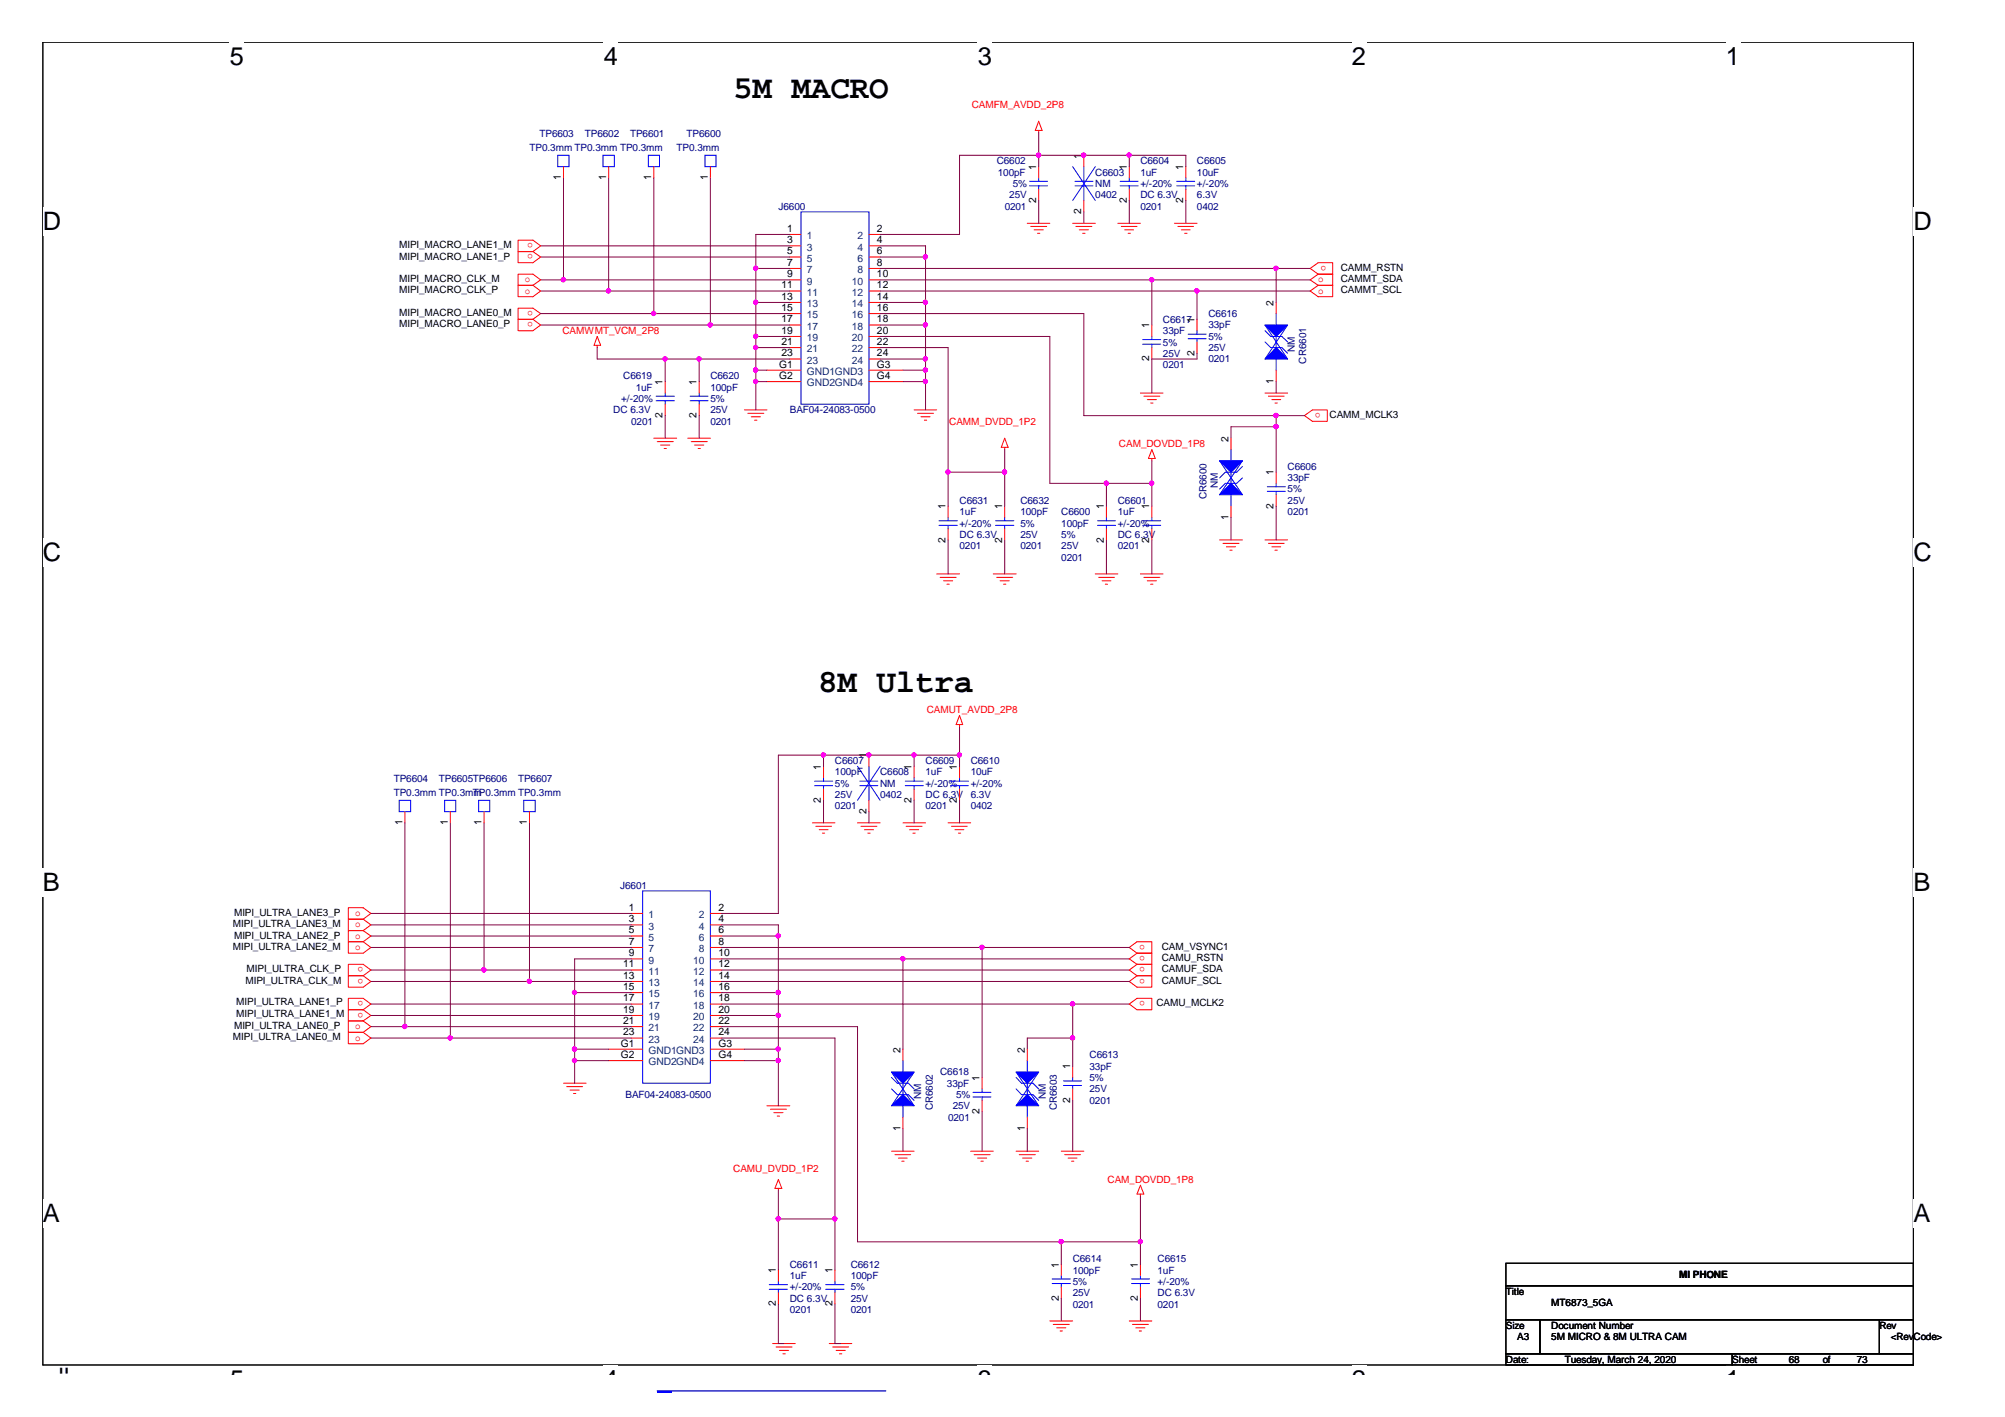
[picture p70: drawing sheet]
<svg xmlns="http://www.w3.org/2000/svg" width="297mm" height="210mm" viewBox="0 0 297 210" stroke-linecap="round" stroke-linejoin="round" font-family="sans-serif">
<defs><g id="words">
<g font-size="4.8">
<text x="108.6" y="14.5">5M MACRO</text>
<text x="121.2" y="102.5">8M Ultra</text>
</g>
<text font-size="4.2" x="8.5" y="205.7">&quot;</text>
<g font-size="3.8">
<text x="34" y="9.6">5</text>
<text x="89.5" y="9.6">4</text>
<text x="144.9" y="9.6">3</text>
<text x="200.3" y="9.6">2</text>
<text x="255.7" y="9.6">1</text>
<text x="6.3" y="34.1">D</text>
<text x="283.5" y="34.1">D</text>
<text x="6.3" y="83.1">C</text>
<text x="283.5" y="83.1">C</text>
<text x="6.3" y="132.1">B</text>
<text x="283.5" y="132.1">B</text>
<text x="6.3" y="181">A</text>
<text x="283.5" y="181">A</text>
<text x="34" y="205.6">5</text>
<text x="89.5" y="205.6">4</text>
<text x="144.9" y="205.6">3</text>
<text x="200.3" y="205.6">2</text>
<text x="255.7" y="205.6">1</text>
</g>
<g font-size="1.5" fill="#f00">
<text x="144" y="16">CAMFM_AVDD_2P8</text>
<text x="77.8" y="41.8">o</text>
<text x="79" y="37.7" transform="rotate(-180 79 37.7)">o</text>
<text x="79" y="36" transform="rotate(-180 79 36)">o</text>
<text x="195.3" y="41.8">o</text>
<text x="196.5" y="39.4" transform="rotate(-180 196.5 39.4)">o</text>
<text x="77.8" y="43.5">o</text>
<text x="79" y="47.8" transform="rotate(-180 79 47.8)">o</text>
<text x="79" y="46.1" transform="rotate(-180 79 46.1)">o</text>
<text x="195.3" y="43.5">o</text>
<text x="83.3" y="49.5">CAMWMT_VCM_2P8</text>
<text x="140.6" y="62.9">CAMM_DVDD_1P2</text>
<text x="195.6" y="61.2" transform="rotate(-180 195.6 61.2)">o</text>
<text x="165.8" y="66.3">CAM_DOVDD_1P8</text>
<text x="137.3" y="105.7">CAMUT_AVDD_2P8</text>
<text x="52.6" y="135.7">o</text>
<text x="52.6" y="137.4">o</text>
<text x="52.6" y="139.1">o</text>
<text x="52.6" y="140.7">o</text>
<text x="53.8" y="143.3" transform="rotate(-180 53.8 143.3)">o</text>
<text x="169.6" y="143.3" transform="rotate(-180 169.6 143.3)">o</text>
<text x="169.6" y="141.6" transform="rotate(-180 169.6 141.6)">o</text>
<text x="169.6" y="140" transform="rotate(-180 169.6 140)">o</text>
<text x="53.8" y="148.4" transform="rotate(-180 53.8 148.4)">o</text>
<text x="53.8" y="145" transform="rotate(-180 53.8 145)">o</text>
<text x="169.6" y="148.4" transform="rotate(-180 169.6 148.4)">o</text>
<text x="169.6" y="145" transform="rotate(-180 169.6 145)">o</text>
<text x="52.6" y="152.5">o</text>
<text x="52.6" y="154.1">o</text>
<text x="53.8" y="150" transform="rotate(-180 53.8 150)">o</text>
<text x="108.6" y="173.5">CAMU_DVDD_1P2</text>
<text x="164.1" y="175.2">CAM_DOVDD_1P8</text>
</g>
<g font-size="1.5" fill="#000080">
<text x="78.4" y="22.3">TP0.3mm TP0.3mm TP0.3mm</text>
<text x="79.9" y="20.3">TP6603</text>
<text x="86.7" y="20.3">TP6602</text>
<text x="93.3" y="20.3">TP6601</text>
<text x="100.2" y="22.3">TP0.3mm</text>
<text x="101.7" y="20.3">TP6600</text>
<text x="147.7" y="24.4">C6602</text>
<text x="147.8" y="26">100pF</text>
<text x="149.5" y="29.4">25V</text>
<text x="150" y="27.7">5%</text>
<text x="162.3" y="26">C6603</text>
<text x="162.3" y="27.7">NM</text>
<text x="162.3" y="29.4">0402</text>
<text x="169" y="24.4">C6604</text>
<text x="169" y="26">1uF</text>
<text x="169" y="27.7">+/-20%</text>
<text x="169" y="29.4">DC 6.3V</text>
<text x="177.3" y="24.4">C6605</text>
<text x="177.3" y="26">10uF</text>
<text x="177.3" y="27.7">+/-20%</text>
<text x="177.3" y="29.4">6.3V</text>
<text x="115.3" y="31">J6600</text>
<text x="148.8" y="31">0201</text>
<text x="169" y="31">0201</text>
<text x="177.3" y="31">0402</text>
<text x="172.3" y="47.8">C6617</text>
<text x="179" y="47">C6616</text>
<text x="172.3" y="49.5">33pF</text>
<text x="172.3" y="51.2">5%</text>
<text x="172.3" y="52.8">25V</text>
<text x="179" y="48.7">33pF</text>
<text x="179" y="53.7">0201</text>
<text x="179" y="52">25V</text>
<text x="179" y="50.3">5%</text>
<text x="191.8" y="52.2" transform="rotate(-90 191.8 52.2)">NM</text>
<text x="193.5" y="53.9" transform="rotate(-90 193.5 53.9)">CR6601</text>
<text x="92" y="59.6">+/-20%</text>
<text x="92.3" y="56.2">C6619</text>
<text x="94.2" y="57.9">1uF</text>
<text x="105.2" y="56.2">C6620</text>
<text x="105.2" y="57.9">100pF</text>
<text x="105.2" y="59.6">5%</text>
<text x="172.3" y="54.5">0201</text>
<text x="90.8" y="61.2">DC 6.3V</text>
<text x="93.5" y="62.9">0201</text>
<text x="105.2" y="61.2">25V</text>
<text x="105.2" y="62.9">0201</text>
<text x="117" y="61.2">BAF04-24083-0500</text>
<text x="190.8" y="69.6">C6606</text>
<text x="190.8" y="71.3">33pF</text>
<text x="142.2" y="74.6">C6631</text>
<text x="142.2" y="76.3">1uF</text>
<text x="142.2" y="78">+/-20%</text>
<text x="151.2" y="74.6">C6632</text>
<text x="151.2" y="76.3">100pF</text>
<text x="151.2" y="78">5%</text>
<text x="157.2" y="76.3">C6600</text>
<text x="157.2" y="78">100pF</text>
<text x="165.6" y="74.6">C6601</text>
<text x="165.6" y="76.3">1uF</text>
<text x="165.6" y="78">+/-20%</text>
<text x="178.7" y="74" transform="rotate(-90 178.7 74)">CR6600</text>
<text x="180.4" y="72.3" transform="rotate(-90 180.4 72.3)">NM</text>
<text x="190.8" y="73">5%</text>
<text x="190.8" y="74.6">25V</text>
<text x="190.8" y="76.3">0201</text>
<text x="142.2" y="79.7">DC 6.3V</text>
<text x="142.2" y="81.3">0201</text>
<text x="151.2" y="79.7">25V</text>
<text x="151.2" y="81.3">0201</text>
<text x="157.2" y="79.7">5%</text>
<text x="157.2" y="81.3">25V</text>
<text x="157.2" y="83">0201</text>
<text x="165.6" y="79.7">DC 6.3V</text>
<text x="165.6" y="81.3">0201</text>
<text x="123.7" y="113.2">C6607</text>
<text x="137.1" y="113.2">C6609</text>
<text x="143.8" y="113.2">C6610</text>
<text x="58.3" y="115.9">TP6604</text>
<text x="58.3" y="117.9">TP0.3mm TP0.3mm</text>
<text x="65" y="115.9">TP6605TP6606</text>
<text x="70.1" y="117.9">TP0.3mm TP0.3mm</text>
<text x="76.8" y="115.9">TP6607</text>
<text x="123.7" y="114.9">100pF</text>
<text x="123.7" y="116.6">5%</text>
<text x="123.7" y="118.3">25V</text>
<text x="123.7" y="119.9">0201</text>
<text x="130.4" y="114.9">C6608</text>
<text x="130.4" y="116.6">NM</text>
<text x="130.4" y="118.3">0402</text>
<text x="137.1" y="114.9">1uF</text>
<text x="137.1" y="116.6">+/-20%</text>
<text x="137.1" y="119.9">0201</text>
<text x="137.1" y="118.3">DC 6.3V</text>
<text x="143.8" y="114.9">10uF</text>
<text x="143.8" y="116.6">+/-20%</text>
<text x="143.8" y="118.3">6.3V</text>
<text x="143.8" y="119.9">0402</text>
<text x="91.9" y="131.6">J6601</text>
<text x="139.3" y="159.3">C6618</text>
<text x="140.3" y="161">33pF</text>
<text x="161.4" y="156.8">C6613</text>
<text x="161.4" y="158.5">33pF</text>
<text x="161.4" y="160.2">5%</text>
<text x="161.4" y="161.8">25V</text>
<text x="92.7" y="162.7">BAF04-24083-0500</text>
<text x="136.5" y="162.8" transform="rotate(-90 136.5 162.8)">NM</text>
<text x="138.2" y="164.5" transform="rotate(-90 138.2 164.5)">CR6602</text>
<text x="140.5" y="166">0201</text>
<text x="141.1" y="164.4">25V</text>
<text x="141.6" y="162.7">5%</text>
<text x="154.9" y="162.8" transform="rotate(-90 154.9 162.8)">NM</text>
<text x="156.6" y="164.5" transform="rotate(-90 156.6 164.5)">CR6603</text>
<text x="161.4" y="163.5">0201</text>
<text x="117" y="187.8">C6611</text>
<text x="117" y="189.5">1uF</text>
<text x="117" y="191.1">+/-20%</text>
<text x="126" y="187.8">C6612</text>
<text x="126" y="189.5">100pF</text>
<text x="126" y="191.1">5%</text>
<text x="158.9" y="187">C6614</text>
<text x="158.9" y="188.7">100pF</text>
<text x="158.9" y="190.3">5%</text>
<text x="158.9" y="192">25V</text>
<text x="171.5" y="187">C6615</text>
<text x="171.5" y="188.7">1uF</text>
<text x="171.5" y="190.3">+/-20%</text>
<text x="171.5" y="192">DC 6.3V</text>
<text x="117" y="192.8">DC 6.3V</text>
<text x="117" y="194.5">0201</text>
<text x="126" y="192.8">25V</text>
<text x="126" y="194.5">0201</text>
<text x="158.9" y="193.7">0201</text>
<text x="171.5" y="193.7">0201</text>
</g>
<g font-size="1.5">
<text x="160.2" y="23.5" transform="rotate(-90 160.2 23.5)">1</text>
<text x="83.1" y="26.7" transform="rotate(-90 83.1 26.7)">1</text>
<text x="89.8" y="26.7" transform="rotate(-90 89.8 26.7)">1</text>
<text x="96.5" y="26.7" transform="rotate(-90 96.5 26.7)">1</text>
<text x="104.9" y="26.7" transform="rotate(-90 104.9 26.7)">1</text>
<text x="153.5" y="25.2" transform="rotate(-90 153.5 25.2)">1</text>
<text x="166.9" y="25.2" transform="rotate(-90 166.9 25.2)">1</text>
<text x="175.3" y="25.2" transform="rotate(-90 175.3 25.2)">1</text>
<text x="116.6" y="34.3">1</text>
<text x="129.9" y="34.3">2</text>
<text x="153.5" y="30.1" transform="rotate(-90 153.5 30.1)">2</text>
<text x="160.2" y="31.7" transform="rotate(-90 160.2 31.7)">2</text>
<text x="166.9" y="30.1" transform="rotate(-90 166.9 30.1)">2</text>
<text x="175.3" y="30.1" transform="rotate(-90 175.3 30.1)">2</text>
<text x="59.1" y="36.8">MIPI_MACRO_LANE1_M</text>
<text x="59.1" y="38.5">MIPI_MACRO_LANE1_P</text>
<text x="59.1" y="41.8">MIPI_MACRO_CLK_M</text>
<text x="116.6" y="36">3</text>
<text x="116.6" y="37.7">5</text>
<text x="116.6" y="39.4">7</text>
<text x="116.6" y="41.1">9</text>
<text x="129.9" y="36">4</text>
<text x="129.9" y="37.7">6</text>
<text x="129.9" y="39.4">8</text>
<text x="129.9" y="41.1">10</text>
<text x="198.6" y="40.1">CAMM_RSTN</text>
<text x="198.6" y="41.8">CAMMT_SDA</text>
<text x="59.1" y="43.4">MIPI_MACRO_CLK_P</text>
<text x="59.1" y="46.8">MIPI_MACRO_LANE0_M</text>
<text x="115.8" y="42.7">11</text>
<text x="115.8" y="44.4">13</text>
<text x="115.8" y="46.1">15</text>
<text x="115.8" y="47.8">17</text>
<text x="129.9" y="42.7">12</text>
<text x="129.9" y="44.4">14</text>
<text x="129.9" y="46.1">16</text>
<text x="129.9" y="47.8">18</text>
<text x="177" y="47.8" transform="rotate(-90 177 47.8)">1</text>
<text x="188.7" y="45.3" transform="rotate(-90 188.7 45.3)">2</text>
<text x="198.6" y="43.4">CAMMT_SCL</text>
<text x="59.1" y="48.5">MIPI_MACRO_LANE0_P</text>
<text x="115.8" y="49.5">19</text>
<text x="115.8" y="51.1">21</text>
<text x="115.8" y="52.8">23</text>
<text x="129.9" y="49.5">20</text>
<text x="129.9" y="51.1">22</text>
<text x="129.9" y="52.8">24</text>
<text x="170.3" y="53.5" transform="rotate(-90 170.3 53.5)">2</text>
<text x="170.3" y="48.7" transform="rotate(-90 170.3 48.7)">1</text>
<text x="177" y="52.7" transform="rotate(-90 177 52.7)">2</text>
<text x="98.2" y="57" transform="rotate(-90 98.2 57)">1</text>
<text x="103.2" y="57" transform="rotate(-90 103.2 57)">1</text>
<text x="115.4" y="54.5">G1</text>
<text x="115.4" y="56.1">G2</text>
<text x="129.9" y="54.5">G3</text>
<text x="129.9" y="56.1">G4</text>
<text x="188.7" y="56.9" transform="rotate(-90 188.7 56.9)">1</text>
<text x="98.2" y="61.9" transform="rotate(-90 98.2 61.9)">2</text>
<text x="103.2" y="61.9" transform="rotate(-90 103.2 61.9)">2</text>
<text x="182" y="65.4" transform="rotate(-90 182 65.4)">2</text>
<text x="197" y="61.9">CAMM_MCLK3</text>
<text x="188.7" y="70.4" transform="rotate(-90 188.7 70.4)">1</text>
<text x="140.1" y="75.5" transform="rotate(-90 140.1 75.5)">1</text>
<text x="148.5" y="75.5" transform="rotate(-90 148.5 75.5)">1</text>
<text x="163.5" y="75.5" transform="rotate(-90 163.5 75.5)">1</text>
<text x="170.3" y="75.5" transform="rotate(-90 170.3 75.5)">1</text>
<text x="182" y="77" transform="rotate(-90 182 77)">1</text>
<text x="188.7" y="75.3" transform="rotate(-90 188.7 75.3)">2</text>
<text x="140.1" y="80.4" transform="rotate(-90 140.1 80.4)">2</text>
<text x="148.5" y="80.4" transform="rotate(-90 148.5 80.4)">2</text>
<text x="163.5" y="80.4" transform="rotate(-90 163.5 80.4)">2</text>
<text x="170.3" y="80.4" transform="rotate(-90 170.3 80.4)">2</text>
<text x="128.4" y="112.3" transform="rotate(-90 128.4 112.3)">1</text>
<text x="121.6" y="118.9" transform="rotate(-90 121.6 118.9)">2</text>
<text x="121.6" y="114" transform="rotate(-90 121.6 114)">1</text>
<text x="135" y="118.9" transform="rotate(-90 135 118.9)">2</text>
<text x="135" y="114" transform="rotate(-90 135 114)">1</text>
<text x="141.8" y="118.9" transform="rotate(-90 141.8 118.9)">2</text>
<text x="141.8" y="114" transform="rotate(-90 141.8 114)">1</text>
<text x="59.6" y="122.3" transform="rotate(-90 59.6 122.3)">1</text>
<text x="66.3" y="122.3" transform="rotate(-90 66.3 122.3)">1</text>
<text x="71.3" y="122.3" transform="rotate(-90 71.3 122.3)">1</text>
<text x="78.1" y="122.3" transform="rotate(-90 78.1 122.3)">1</text>
<text x="128.4" y="120.6" transform="rotate(-90 128.4 120.6)">2</text>
<text x="34.5" y="137.3">MIPI_ULTRA_LANE3_M</text>
<text x="34.7" y="135.7">MIPI_ULTRA_LANE3_P</text>
<text x="93.2" y="134.9">1</text>
<text x="93.2" y="136.6">3</text>
<text x="106.4" y="134.9">2</text>
<text x="106.4" y="136.6">4</text>
<text x="34.5" y="140.7">MIPI_ULTRA_LANE2_M</text>
<text x="34.7" y="139">MIPI_ULTRA_LANE2_P</text>
<text x="92.3" y="143.3">11</text>
<text x="93.2" y="138.3">5</text>
<text x="93.2" y="140">7</text>
<text x="93.2" y="141.7">9</text>
<text x="106.4" y="138.3">6</text>
<text x="106.4" y="140">8</text>
<text x="106.4" y="141.7">10</text>
<text x="106.4" y="143.3">12</text>
<text x="172.1" y="140.7">CAM_VSYNC1</text>
<text x="172.1" y="142.4">CAMU_RSTN</text>
<text x="35" y="148.9">MIPI_ULTRA_LANE1_P</text>
<text x="36.4" y="145.7">MIPI_ULTRA_CLK_M</text>
<text x="36.5" y="144">MIPI_ULTRA_CLK_P</text>
<text x="92.3" y="145">13</text>
<text x="92.3" y="146.7">15</text>
<text x="92.3" y="148.4">17</text>
<text x="106.4" y="145">14</text>
<text x="106.4" y="146.7">16</text>
<text x="106.4" y="148.4">18</text>
<text x="171.3" y="149.1">CAMU_MCLK2</text>
<text x="172.1" y="144">CAMUF_SDA</text>
<text x="172.1" y="145.7">CAMUF_SCL</text>
<text x="34.5" y="154.1">MIPI_ULTRA_LANE0_M</text>
<text x="34.7" y="152.4">MIPI_ULTRA_LANE0_P</text>
<text x="35" y="150.6">MIPI_ULTRA_LANE1_M</text>
<text x="92" y="155">G1</text>
<text x="92.3" y="150">19</text>
<text x="92.3" y="151.7">21</text>
<text x="92.3" y="153.4">23</text>
<text x="106.4" y="150">20</text>
<text x="106.4" y="151.7">22</text>
<text x="106.4" y="153.4">24</text>
<text x="106.4" y="155">G3</text>
<text x="133.4" y="155.9" transform="rotate(-90 133.4 155.9)">2</text>
<text x="151.8" y="155.9" transform="rotate(-90 151.8 155.9)">2</text>
<text x="92" y="156.7">G2</text>
<text x="106.4" y="156.7">G4</text>
<text x="145.1" y="160.1" transform="rotate(-90 145.1 160.1)">1</text>
<text x="158.5" y="158.4" transform="rotate(-90 158.5 158.4)">1</text>
<text x="133.4" y="167.5" transform="rotate(-90 133.4 167.5)">1</text>
<text x="145.1" y="165" transform="rotate(-90 145.1 165)">2</text>
<text x="151.8" y="167.5" transform="rotate(-90 151.8 167.5)">1</text>
<text x="158.5" y="163.3" transform="rotate(-90 158.5 163.3)">2</text>
<text x="114.9" y="188.6" transform="rotate(-90 114.9 188.6)">1</text>
<text x="123.3" y="188.6" transform="rotate(-90 123.3 188.6)">1</text>
<text x="156.8" y="187.8" transform="rotate(-90 156.8 187.8)">1</text>
<text x="168.6" y="187.8" transform="rotate(-90 168.6 187.8)">1</text>
<text x="223.1" y="191.8">Title</text>
<text x="224.7" y="191.8">le</text>
<text x="248.8" y="189.3">MI PHONE</text>
<text x="250.8" y="189.3">PHO</text>
<text x="114.9" y="193.5" transform="rotate(-90 114.9 193.5)">2</text>
<text x="123.3" y="193.5" transform="rotate(-90 123.3 193.5)">2</text>
<text x="156.8" y="192.7" transform="rotate(-90 156.8 192.7)">2</text>
<text x="168.6" y="192.7" transform="rotate(-90 168.6 192.7)">2</text>
<text x="223.1" y="196.9">Size</text>
<text x="223.1" y="196.9">S ze</text>
<text x="229.8" y="196.9">Doc</text>
<text x="229.8" y="196.9">Document Number</text>
<text x="229.8" y="193.5">MT6873_5GA</text>
<text x="230.9" y="196.9">ocument Number</text>
<text x="231.1" y="193.5">T6873_5GA</text>
<text x="235.2" y="196.9">n N m er</text>
<text x="278.4" y="196.9">Rev</text>
<text x="279.5" y="196.9">ev</text>
<text x="223.1" y="201.9">Date:</text>
<text x="224.2" y="201.9">at</text>
<text x="224.8" y="198.5">A3</text>
<text x="229.8" y="198.5">5M MICRO &amp; 8M ULTRA CAM</text>
<text x="231.8" y="201.9">Tuesday,, March 24, 2020</text>
<text x="231.8" y="201.9">Tuesday, Ma</text>
<text x="231.8" y="201.9">Tue da</text>
<text x="232.3" y="198.5">MICRO</text>
<text x="239" y="198.5">8</text>
<text x="239.4" y="201.9">a</text>
<text x="241.4" y="201.9">h 24, 2020</text>
<text x="241.4" y="198.5">ULT</text>
<text x="245.1" y="201.9">2020</text>
<text x="246.7" y="198.5">CAM</text>
<text x="256.6" y="201.9">Sheet</text>
<text x="258.4" y="201.9">eet</text>
<text x="265" y="201.9">68</text>
<text x="270" y="201.9">of</text>
<text x="275.1" y="201.9">73</text>
<text x="280.1" y="198.5">&lt;Rev</text>
<text x="283.5" y="198.5">Code&gt;</text>
<text x="283.5" y="198.5">C d</text>
</g>
<g font-size="1.5" fill="#004080">
<text x="119.5" y="35.4">1</text>
<text x="127" y="35.4">2</text>
<text x="119.5" y="37.1">3</text>
<text x="119.5" y="38.8">5</text>
<text x="119.5" y="40.5">7</text>
<text x="127" y="37.1">4</text>
<text x="127" y="38.8">6</text>
<text x="127" y="40.5">8</text>
<text x="119.5" y="42.2">9</text>
<text x="119.5" y="43.8">11</text>
<text x="119.5" y="45.5">13</text>
<text x="119.5" y="47.2">15</text>
<text x="126.2" y="42.2">10</text>
<text x="126.2" y="43.8">12</text>
<text x="126.2" y="45.5">14</text>
<text x="126.2" y="47.2">16</text>
<text x="119.5" y="48.9">17</text>
<text x="119.5" y="50.6">19</text>
<text x="119.5" y="52.2">21</text>
<text x="119.5" y="53.9">23</text>
<text x="126.2" y="48.9">18</text>
<text x="126.2" y="50.6">20</text>
<text x="126.2" y="52.2">22</text>
<text x="126.2" y="53.9">24</text>
<text x="119.5" y="55.6">GND1GND3</text>
<text x="119.5" y="57.2">GND2GND4</text>
<text x="96.1" y="136">1</text>
<text x="96.1" y="137.7">3</text>
<text x="103.5" y="136">2</text>
<text x="103.5" y="137.7">4</text>
<text x="96.1" y="139.4">5</text>
<text x="96.1" y="141.1">7</text>
<text x="96.1" y="142.8">9</text>
<text x="102.7" y="142.8">10</text>
<text x="103.5" y="139.4">6</text>
<text x="103.5" y="141.1">8</text>
<text x="96.1" y="144.4">11</text>
<text x="96.1" y="146.1">13</text>
<text x="96.1" y="147.8">15</text>
<text x="96.1" y="149.5">17</text>
<text x="102.7" y="144.4">12</text>
<text x="102.7" y="146.1">14</text>
<text x="102.7" y="147.8">16</text>
<text x="102.7" y="149.5">18</text>
<text x="96.1" y="151.1">19</text>
<text x="96.1" y="152.8">21</text>
<text x="96.1" y="154.5">23</text>
<text x="102.7" y="151.1">20</text>
<text x="102.7" y="152.8">22</text>
<text x="102.7" y="154.5">24</text>
<text x="96.1" y="156.1">GND1GND3</text>
<text x="96.1" y="157.8">GND2GND4</text>
</g>
</g></defs>
<path d="M6.3 6.2h277.2v196h-277.2z" fill="none" stroke="#000" stroke-width=".15"/>
<g fill="#fff">
<path d="M34 6.2h2.2v4.3h-2.2z"/>
<path d="M89.5 6.2h2.1v4.3h-2.1z"/>
<path d="M144.9 6.2h2.1v4.3h-2.1z"/>
<path d="M89.5 202.2h2.1v1.4h-2.1z"/>
<path d="M200.3 6.2h2.1v4.3h-2.1z"/>
<path d="M144.9 202.2h2.1v1.4h-2.1z"/>
<path d="M255.7 6.2h2.1v4.3h-2.1z"/>
<path d="M200.3 202.2h2.1v1.4h-2.1z"/>
<path d="M6.3 30.7h2.8v4.2h-2.8z"/>
<path d="M255.7 202.2h2.1v1.4h-2.1z"/>
<path d="M283.5 30.7h2.7v4.2h-2.7z"/>
<path d="M6.3 79.7h2.8v4.2h-2.8z"/>
<path d="M283.5 79.7h2.7v4.2h-2.7z"/>
<path d="M6.3 128.7h2.6v4.2h-2.6z"/>
<path d="M283.5 128.7h2.5v4.2h-2.5z"/>
<path d="M6.3 177.6h2.6v4.3h-2.6z"/>
<path d="M283.5 177.6h2.5v4.3h-2.5z"/>
</g>
<g fill="none" stroke="#f00" stroke-width=".15">
<path d="M153.9 18l.5 1.3h-1zM153.9 19.3v.4M76.8 35.6h2.2l1.1 .8-1.1 .9h-2.2zM76.8 37.3h2.2l1.1 .8-1.1 .8h-2.2zM83.5 24.7v1.6M90.2 24.7v1.6M96.9 24.7v1.6M105.2 24.7v1.6M117 34.7h1.7M117 36.4h1.7M117 38.1h1.7M117 39.8h1.7"/>
<path d="M128.7 34.7h1.7M128.7 36.4h1.7M128.7 38.1h1.7M128.7 39.8h1.7M152.2 33.1h3.3M152.7 33.5h2.4M153.2 34.1h1.4M153.7 34.6h.4M153.9 24.7v1.6M153.9 28v1.7M158.9 33.1h3.4M159.4 33.5h2.4"/>
<path d="M159.9 34.1h1.3M160.4 34.6h.3M160.6 23v1.7M160.6 29.7v1.7M165.6 33.1h3.4M166.1 33.5h2.3M166.6 34.1h1.3M167.1 34.6h.4M167.3 24.7v1.6M167.3 28v1.7M174 33.1h3.3M174.5 33.5h2.3"/>
<path d="M175 34.1h1.3M175.5 34.6h.4M175.7 24.7v1.6M175.7 28v1.7M194.1 39.8l1.2-.9h2.1v1.7h-2.1zM76.8 40.6h2.2l1.1 .9-1.1 .8h-2.2zM76.8 42.3h2.2l1.1 .8-1.1 .9h-2.2zM76.8 45.6h2.2l1.1 .9-1.1 .8h-2.2zM76.8 47.3h2.2l1.1 .8-1.1 .9h-2.2zM88.5 49.8l.5 1.4h-1zM88.5 51.2v.3M98.6 56.5v1.7"/>
<path d="M98.6 59.9v1.7M103.6 56.5v1.7M103.6 59.9v1.7M113.6 54.8h5.1M113.6 56.5h5.1M117 41.5h1.7M117 43.1h1.7M117 44.8h1.7M117 46.5h1.7M117 48.1h1.7M117 49.8h1.7M117 51.5h1.7"/>
<path d="M117 53.2h1.7M128.7 41.5h1.7M128.7 43.1h1.7M128.7 44.8h1.7M128.7 46.5h1.7M128.7 48.1h1.7M128.7 49.8h1.7M128.7 51.5h1.7M128.7 53.2h1.7M128.7 54.8h5.1M128.7 56.5h5.1M169 58.2h3.3"/>
<path d="M169.5 58.7h2.3M170 59.2h1.3M170.5 59.7h.3M170.6 48.1v1.7M170.6 51.5v1.7M177.3 47.3v1.7M177.3 50.6v1.7M187.4 58.2h3.4M187.9 58.7h2.3M188.4 59.2h1.3M188.9 59.7h.3M189.1 44.8v1.7"/>
<path d="M189.1 54.8v1.7M194.1 43.1l1.2-.8h2.1v1.7h-2.1zM195.3 40.6h2.1v1.7h-2.1M195.3 40.6l-1.2 .9 1.2 .8M96.9 64.9h3.3M97.4 65.4h2.3M97.9 65.9h1.3M98.4 66.4h.3M101.9 64.9h3.3M102.4 65.4h2.4M102.9 65.9h1.4M103.4 66.4h.4"/>
<path d="M110.3 60.7h3.3M110.8 61.2h2.4M111.3 61.7h1.3M111.8 62.2h.3M135.4 60.7h3.4M135.9 61.2h2.4M136.4 61.7h1.4M136.9 62.2h.4M140.5 75v1.6M140.5 78.3v1.7M148.8 64.9l.6 1.4h-1.1zM148.8 66.3v.3"/>
<path d="M148.8 75v1.6M148.8 78.3v1.7M163.9 75v1.6M163.9 78.3v1.7M170.6 66.6l.6 1.3h-1.1zM170.6 67.9v.4M170.6 75v1.6M170.6 78.3v1.7M180.7 80h3.4M182.4 64.9v1.7M182.4 75v1.6M187.4 80h3.4"/>
<path d="M189.1 69.9v1.7M189.1 73.3v1.7M193.3 61.6l1.1-.9h2.2v1.7h-2.2zM138.8 85h3.4M139.3 85.5h2.3M139.8 86h1.3M140.3 86.5h.3M147.2 85h3.3M147.7 85.5h2.3M148.2 86h1.3M148.7 86.5h.3M162.3 85h3.3"/>
<path d="M162.8 85.5h2.3M163.3 86h1.3M163.7 86.5h.4M169 85h3.3M169.5 85.5h2.3M170 86h1.3M170.5 86.5h.3M181.2 80.5h2.4M181.7 81h1.3M182.2 81.5h.3M187.9 80.5h2.3M188.4 81h1.3"/>
<path d="M188.9 81.5h.3M122 113.5v1.7M122 116.9v1.6M128.7 111.9v1.6M128.7 118.5v1.7M135.4 113.5v1.7M135.4 116.9v1.6M142.2 106l.4 1.3h-1zM142.2 107.3v.4M142.2 113.5v1.7M142.2 116.9v1.6M51.6 134.5h2.2l1.1 .8-1.1 .9h-2.2z"/>
<path d="M51.6 139.5h2.2l1.1 .8-1.1 .9h-2.2zM53.8 136.2h-2.2v1.7h2.2M53.8 137.9h-2.2v1.6h2.2M53.8 136.2l1.1 .8-1.1 .9M53.8 137.9l1.1 .8-1.1 .8M60 120.2v1.7M66.7 120.2v1.7M71.7 120.2v1.7M78.4 120.2v1.7M93.5 135.3h1.7M93.5 137h1.7M93.5 138.7h1.7"/>
<path d="M105.2 135.3h1.7M105.2 137h1.7M105.2 138.7h1.7M120.4 121.9h3.3M120.9 122.4h2.3M121.4 122.9h1.3M121.8 123.4h.4M127 121.9h3.4M127.6 122.4h2.3M128.1 122.9h1.3M128.6 123.4h.3M133.8 121.9h3.3"/>
<path d="M134.2 122.4h2.4M134.7 122.9h1.4M135.3 123.4h.3M140.5 121.9h3.3M141 122.4h2.3M141.5 122.9h1.3M142 123.4h.3M51.6 142.8h2.2l1.1 .9-1.1 .8h-2.2zM51.6 144.5h2.2l1.1 .9-1.1 .8h-2.2zM51.6 147.9h2.2l1.1 .8-1.1 .9h-2.2zM51.6 152.9h2.2l1.1 .9-1.1 .8h-2.2zM53.8 149.6h-2.2v1.6h2.2"/>
<path d="M53.8 151.2h-2.2v1.7h2.2M53.8 149.6l1.1 .8-1.1 .8M53.8 151.2l1.1 .9-1.1 .8M90.2 155.4h5M90.2 157.1h5M93.5 140.3h1.7M93.5 142h1.7M93.5 143.7h1.7M93.5 145.4h1.7M93.5 147h1.7M93.5 148.7h1.7M93.5 150.4h1.7"/>
<path d="M93.5 152.1h1.7M93.5 153.8h1.7M105.2 140.3h1.7M105.2 142h1.7M105.2 143.7h1.7M105.2 145.4h1.7M105.2 147h1.7M105.2 148.7h1.7M105.2 150.4h1.7M105.2 152.1h1.7M105.2 153.8h1.7M105.2 155.4h5.1"/>
<path d="M105.2 157.1h5.1M133.8 155.4v1.7M145.5 159.6v1.7M152.2 155.4v1.7M158.9 158v1.6M167.3 148.7l1.1-.8h2.2v1.7h-2.2zM167.3 140.3l1.1-.8h2.2v1.7h-2.2zM167.3 145.4l1.1-.9h2.2v1.7h-2.2zM168.4 141.2h2.2v1.6h-2.2M168.4 142.8h2.2v1.7h-2.2M168.4 141.2l-1.1 .8 1.1 .8M168.4 142.8l-1.1 .9 1.1 .8"/>
<path d="M83.5 160.5h3.3M83.9 161h2.4M84.5 161.5h1.3M85 162h.3M113.6 163.8h3.4M114.1 164.3h2.4M114.6 164.8h1.4M115.1 165.3h.4M115.3 174.7l.5 1.3h-1zM115.3 176v.4M132.1 170.5h3.3M132.6 171h2.3"/>
<path d="M133.1 171.5h1.3M133.6 172h.3M133.8 165.5v1.7M143.8 170.5h3.4M144.3 171h2.4M144.8 171.5h1.4M145.3 172h.4M145.5 163v1.6M150.5 170.5h3.4M151 171h2.4M151.5 171.5h1.4M152 172h.4"/>
<path d="M152.2 165.5v1.7M157.2 170.5h3.4M157.7 171h2.4M158.2 171.5h1.4M158.7 172h.4M158.9 161.3v1.7M169 175.6l.5 1.3h-1.1zM169 176.9v.3M114.5 199h3.3M115 199.5h2.3M115.3 188.1v1.7M115.3 191.5v1.6"/>
<path d="M122.9 199h3.3M123.4 199.5h2.3M123.7 188.1v1.7M123.7 191.5v1.6M155.5 195.7h3.4M156 196.2h2.4M156.5 196.7h1.4M157.1 197.2h.3M157.2 187.3v1.6M157.2 190.6v1.7M167.3 195.7h3.3M167.8 196.2h2.3"/>
<path d="M168.3 196.7h1.3M168.8 197.2h.3M169 187.3v1.6M169 190.6v1.7M115.5 200h1.3M116 200.5h.3M123.9 200h1.3M124.4 200.5h.3"/>
</g>
<path d="M223.1 187.1h60.4v3.4h-60.4zM223.1 190.5h60.4v5h-60.4zM223.1 195.5h5v5h-5zM228.1 195.5h50.3v5h-50.3zM278.4 195.5h5.1v5h-5.1zM223.1 200.5h33.5v1.7h-33.5zM256.6 200.5h26.9v1.7h-26.9z" fill="none" stroke="#000" stroke-width=".15"/>
<g fill="none" stroke="#00f" stroke-width=".15">
<path d="M82.6 23h1.7v1.7h-1.7zM89.3 23h1.7v1.7h-1.7zM96.1 23h1.6v1.7h-1.6zM104.4 23h1.7v1.7h-1.7zM118.7 31.4h10v28.5h-10zM152.5 26.9h2.7M152.5 27.5h2.7M153.9 26.3v.6M153.9 27.5v.5M158.9 24.7l3.4 5M159.3 26.9h2.6M159.3 27.5h2.6"/>
<path d="M160.6 24.7v2.2M160.6 27.5v2.2M162.3 24.7l-3.4 5M165.9 26.9h2.7M165.9 27.5h2.7M167.3 26.3v.6M167.3 27.5v.5M174.3 26.9h2.7M174.3 27.5h2.7M175.7 26.3v.6M175.7 27.5v.5M97.2 58.7h2.7"/>
<path d="M97.2 59.4h2.7M98.6 58.2v.5M98.6 59.4v.5M102.2 58.7h2.7M102.2 59.4h2.7M103.6 58.2v.5M103.6 59.4v.5M169.3 50.3h2.7M169.3 51h2.7M170.6 49.8v.5M170.6 51v.5M176 49.5h2.7"/>
<path d="M176 50.2h2.7M177.3 49v.5M177.3 50.2v.4M187.4 49l.9 .8h1.6l.9 .8M187.4 50.6l.9 .9h1.6l.9 .8M187.4 48.1l3.4 5.1M189.1 46.5v1.6M189.1 49.8v1.7M189.1 53.2v1.6M190.8 48.1l-3.4 5.1M139.1 77.1h2.7M139.1 77.8h2.7"/>
<path d="M140.5 76.6v.5M140.5 77.8v.5M147.5 77.1h2.7M147.5 77.8h2.7M148.8 76.6v.5M148.8 77.8v.5M162.6 77.1h2.7M162.6 77.8h2.7M163.9 76.6v.5M163.9 77.8v.5M169.3 77.1h2.7M169.3 77.8h2.7"/>
<path d="M170.6 76.6v.5M170.6 77.8v.5M180.7 68.3l3.4 5M182.4 66.6v1.7M182.4 69.9v1.7M182.4 73.3v1.7M184.1 70.8l-.9 .8h-1.7l-.8 .8M184.1 69.1l-.9 .8h-1.7l-.8 .9M184.1 68.3l-3.4 5M187.7 72.1h2.7M187.7 72.8h2.7M189.1 71.6v.5"/>
<path d="M189.1 72.8v.5M59.1 118.5h1.7v1.7h-1.7zM65.9 118.5h1.6v1.7h-1.6zM70.9 118.5h1.7v1.7h-1.7zM77.6 118.5h1.7v1.7h-1.7zM120.7 115.7h2.7M120.7 116.4h2.7M122 115.2v.5M122 116.4v.5M127 113.5l3.4 5M127.4 115.7h2.6M127.4 116.4h2.6"/>
<path d="M128.7 113.5v2.2M128.7 116.4v2.1M130.4 113.5l-3.4 5M134.1 115.7h2.7M134.1 116.4h2.7M135.4 115.2v.5M135.4 116.4v.5M140.8 115.7h2.7M140.8 116.4h2.7M142.2 115.2v.5M142.2 116.4v.5M95.2 132h10v28.5h-10z"/>
<path d="M132.1 159.6l.8 .9h1.7l.8 .8M132.1 158.8l3.3 5M133.8 157.1v1.7M135.4 158.8l-3.3 5M150.5 159.6l.8 .9h1.7l.9 .8M150.5 158.8l3.4 5M152.2 157.1v1.7M153.9 158.8l-3.4 5M158.9 159.6v.5M132.1 161.3l.8 .9h1.7l.8 .8M133.8 160.5v1.7M133.8 163.8v1.7"/>
<path d="M144.1 161.8h2.7M144.1 162.5h2.7M145.5 161.3v.5M145.5 162.5v.5M150.5 161.3l.8 .9h1.7l.9 .8M152.2 160.5v1.7M152.2 163.8v1.7M157.6 160.1h2.6M157.6 160.8h2.6M158.9 160.8v.5M114 190.3h2.7M114 191h2.7"/>
<path d="M115.3 189.8v.5M115.3 191v.5M122.3 190.3h2.8M122.3 191h2.8M123.7 189.8v.5M123.7 191v.5M155.9 189.5h2.7M155.9 190.1h2.7M157.2 188.9v.6M157.2 190.1v.5M167.6 189.5h2.7M167.6 190.1h2.7"/>
<path d="M169 188.9v.6M169 190.1v.5"/>
</g>
<g fill="#00f" stroke="#00f" stroke-width=".15">
<path d="M152.2 162.2l1.7 1.6h-3.4z" fill-rule="evenodd"/>
<path d="M150.5 158.8h3.4l-1.7 1.7z" fill-rule="evenodd"/>
<path d="M132.1 163.8l1.7-1.6 1.6 1.6z" fill-rule="evenodd"/>
<path d="M132.1 158.8h3.3l-1.6 1.7z" fill-rule="evenodd"/>
<path d="M180.7 73.3l1.7-1.7 1.7 1.7z" fill-rule="evenodd"/>
<path d="M180.7 68.3h3.4l-1.7 1.6z" fill-rule="evenodd"/>
<path d="M189.1 51.5l1.7 1.7h-3.4z" fill-rule="evenodd"/>
<path d="M187.4 48.1h3.4l-1.7 1.7z" fill-rule="evenodd"/>
</g>
<g fill="none" stroke="#800040" stroke-width=".15">
<path d="M153.9 19.7v5M80.1 36.4h36.9M80.1 38.1h36.9M83.5 26.3v15.2M90.2 26.3v16.8M96.9 26.3v20.2M105.2 26.3v21.8M112 39.8h5M117 34.7h-5v26M130.4 36.4h6.7v24.3M130.4 39.8h63.7M130.4 38.1h6.7"/>
<path d="M153.9 29.7v3.4M160.6 31.4v1.7M167.3 23v1.7M167.3 29.7v3.4M175.7 24.7v-1.7h-33.5v11.7h-11.8M175.7 29.7v3.4M189.1 39.8v5M80.1 43.1h36.9M80.1 41.5h36.9M80.1 46.5h36.9M80.1 48.1h36.9M88.5 51.5v1.7h28.5"/>
<path d="M98.6 53.2v3.3M103.6 53.2v3.3M112 54.8h1.6M112 56.5h1.6M112 44.8h5M112 49.8h5M112 51.5h5M130.4 46.5h30.2v15.1h32.7M130.4 49.8h25.1v21.8h15.1M130.4 43.1h63.7M130.4 41.5h63.7M130.4 44.8h6.7"/>
<path d="M130.4 51.5h10.1v23.5M130.4 48.1h6.7M130.4 53.2h6.7M133.8 54.8h3.3M133.8 56.5h3.3M170.6 41.5v6.6M177.3 52.3v.9h-6.7v5M177.3 43.1v4.2M189.1 56.5v1.7M98.6 61.6v3.3M103.6 61.6v3.3M140.5 80v5"/>
<path d="M140.5 69.9h8.3M148.8 66.6v8.4M148.8 80v5M163.9 71.6v3.4M163.9 80v5M170.6 68.3v6.7M170.6 80v5M182.4 76.6v3.4M189.1 61.6v8.3M189.1 75v5M189.1 63.2h-6.7v1.7M122 111.9v1.6"/>
<path d="M122 118.5v3.4M135.4 111.9v1.6M135.4 118.5v3.4M142.2 107.7v5.8M142.2 118.5v3.4M142.2 111.9h-26.9v23.4h-8.4M54.9 135.3h38.6M54.9 137h38.6M54.9 138.7h38.6M60 121.9v30.2M66.7 121.9v31.9M71.7 121.9v21.8"/>
<path d="M78.4 121.9v23.5M106.9 137h8.4v26.8M106.9 138.7h8.4M128.7 120.2v1.7M54.9 140.3h38.6M54.9 143.7h38.6M54.9 145.4h38.6M54.9 148.7h38.6M54.9 150.4h38.6M54.9 152.1h38.6M54.9 153.8h38.6M85.1 147h8.4"/>
<path d="M85.1 155.4h5.1M85.1 157.1h5.1M93.5 142h-8.4v18.5M106.9 140.3h60.4M106.9 143.7h60.4M106.9 145.4h60.4M106.9 148.7h60.4M106.9 150.4h8.4M106.9 152.1h20.1v31.9h42M106.9 153.8h16.8v34.3M106.9 142h60.4M106.9 147h8.4"/>
<path d="M110.3 155.4h5M110.3 157.1h5M133.8 142v13.4M145.5 140.3v19.3M158.9 153.8h-6.7v1.6M158.9 148.7v9.3M115.3 176.4v11.7M133.8 167.2v3.3M145.5 164.6v5.9M152.2 167.2v3.3M158.9 163v7.5M169 177.2v10.1"/>
<path d="M115.3 193.1v5.9h.9M115.3 180.6h8.4M123.7 193.1v5.9h.8M157.2 184v3.3M157.2 192.3v3.4M169 192.3v3.4"/>
</g>
<g fill="#f0f" stroke="#f0f" stroke-width=".15">
<circle cx="167.3" cy="23" r=".32"/>
<circle cx="160.5" cy="23" r=".32"/>
<circle cx="111.9" cy="56.5" r=".32"/>
<circle cx="111.9" cy="54.8" r=".32"/>
<circle cx="137.1" cy="56.5" r=".32"/>
<circle cx="137.1" cy="54.8" r=".32"/>
<circle cx="170.6" cy="71.6" r=".32"/>
<circle cx="189" cy="61.5" r=".32"/>
<circle cx="189" cy="63.2" r=".32"/>
<circle cx="189" cy="39.7" r=".32"/>
<circle cx="170.6" cy="41.4" r=".32"/>
<circle cx="177.3" cy="43.1" r=".32"/>
<circle cx="111.9" cy="44.8" r=".32"/>
<circle cx="111.9" cy="39.7" r=".32"/>
<circle cx="111.9" cy="49.8" r=".32"/>
<circle cx="111.9" cy="51.5" r=".32"/>
<circle cx="98.5" cy="53.2" r=".32"/>
<circle cx="103.6" cy="53.2" r=".32"/>
<circle cx="153.9" cy="23" r=".32"/>
<circle cx="137.1" cy="44.8" r=".32"/>
<circle cx="137.1" cy="38" r=".32"/>
<circle cx="137.1" cy="53.2" r=".32"/>
<circle cx="137.1" cy="48.1" r=".32"/>
<circle cx="83.5" cy="41.4" r=".32"/>
<circle cx="90.1" cy="43.1" r=".32"/>
<circle cx="105.2" cy="48.1" r=".32"/>
<circle cx="96.8" cy="46.4" r=".32"/>
<circle cx="148.8" cy="69.9" r=".32"/>
<circle cx="140.4" cy="69.9" r=".32"/>
<circle cx="71.7" cy="143.7" r=".32"/>
<circle cx="78.4" cy="145.4" r=".32"/>
<circle cx="60" cy="152" r=".32"/>
<circle cx="66.7" cy="153.7" r=".32"/>
<circle cx="85.1" cy="155.4" r=".32"/>
<circle cx="85.1" cy="147" r=".32"/>
<circle cx="85.1" cy="157.1" r=".32"/>
<circle cx="115.3" cy="157.1" r=".32"/>
<circle cx="115.3" cy="155.4" r=".32"/>
<circle cx="115.3" cy="150.4" r=".32"/>
<circle cx="115.3" cy="138.6" r=".32"/>
<circle cx="142.1" cy="111.8" r=".32"/>
<circle cx="128.7" cy="111.8" r=".32"/>
<circle cx="122" cy="111.8" r=".32"/>
<circle cx="135.4" cy="111.8" r=".32"/>
<circle cx="168.9" cy="183.9" r=".32"/>
<circle cx="115.3" cy="180.5" r=".32"/>
<circle cx="158.9" cy="148.7" r=".32"/>
<circle cx="158.9" cy="153.7" r=".32"/>
<circle cx="145.5" cy="140.3" r=".32"/>
<circle cx="133.7" cy="142" r=".32"/>
<circle cx="115.3" cy="147" r=".32"/>
<circle cx="123.7" cy="180.5" r=".32"/>
<circle cx="157.2" cy="183.9" r=".32"/>
<circle cx="163.9" cy="71.6" r=".32"/>
</g>
<path d="M97.4 206.2h2.1" fill="none" stroke="#00f" stroke-width=".21"/>
<path d="M97.4 206h33.8" fill="none" stroke="#00f" stroke-width=".18"/>
<use href="#words"/>
</svg>
